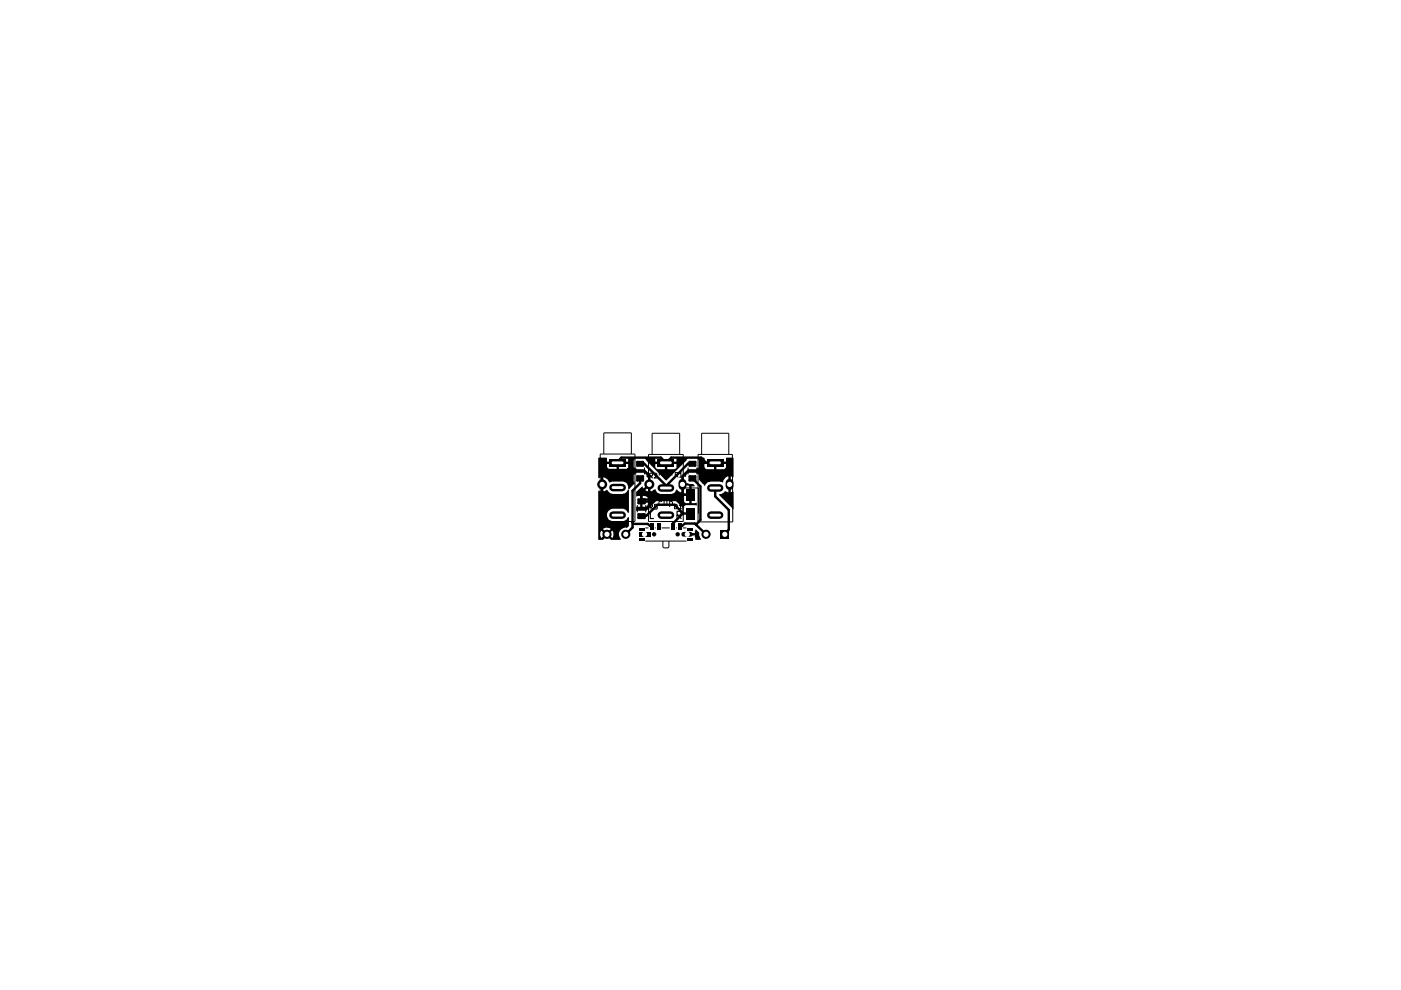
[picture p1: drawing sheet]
<svg xmlns="http://www.w3.org/2000/svg" width="297mm" height="210mm" viewBox="0 0 297 210" stroke-linecap="round" stroke-linejoin="round" font-family="sans-serif">
<g fill="none" stroke="#000" stroke-width=".21">
<path d="M127.3 96.3h7.3v14.3h-7.3zM128 96.3v-4.5h5.9v4.5M134.8 99.1v1.5M136.7 99.1v1.5M137.5 96.4h7.4v14.2h-7.4zM138.3 96.4v-4.5h5.8v4.5M139.8 100v.8M141.4 99.6v.1M141.4 100v.8M141.8 100l.7 .8M142.5 100l-.7 .8M145.9 99.1v1.5"/>
<path d="M147.7 99.1v1.5M148 96.4h7.3l.1 14.3h-7.4zM148.8 96.4v-4.5h5.7v4.5M135.1 107.1v1.5M136.2 112.9v.8M136.8 111.9h.7M136.8 114.7h8.7M136.9 107.1v1.5M137.8 100.9l.5-.1v-.3l-.1-.2h-.4v1M137.8 107.5l.5-.1v-.3l-.1-.2h-.4v1M138 107.5l.3 .4M138 100.9l.3 .4"/>
<path d="M138.8 100.5l.1-.2h.2l.2 .2v.3l-.6 .5h.6M138.9 111.9h.1M139.3 106.9h-.5v.5h.3l.3 .1-.1 .4h-.5M139.8 100.1l.3-.1 .2 .2v.6M140.3 106.3a.36 .36 0 0 0-.6 .2l.1 .5h.5M140.3 100.2l.2-.2 .3 .2v.6M140.3 111.9h1.7M140.5 114.7v1.3l.2 .2h.9l.2-.2v-1.3M140.8 105.8v1.2l.2 .1M141.4 105.8v.2M141.4 106.3v.8M142 106.3h.3l.3 .2v.3l-.3 .3-.3-.1"/>
<path d="M142 106.3v1.1M143 106.9h.4l.2 .2v.6l-.2 .2h-.4zM143.2 100.7l.5-.1 .1-.3-.2-.1h-.4v1M143.3 111.9h.2M143.4 100.7l.4 .5M144 107.2l.3-.3v1M144 107.9h.5M144.1 100.4l.3-.2v1M144.1 101.2h.6M144.8 111.9h.7M144.8 108.9v-5.4h3.3v5.4M146.1 112.9v.8"/>
</g>
<path d="M141.3 98.1h.1M151.4 98.1h.1M137.9 108.4v1.5h.7M143.6 109.3l.6-.1 .2-.3-.1-.3-.2-.2h-.5v1.5M143.9 109.3l.5 .6" fill="none" stroke="#000" stroke-width=".25"/>
<g fill="#000">
<path d="M126.8 97.1l1.8-.1 .1 .9h4.5l.1-.9h1.3l.1 .3-.3 .3v1.5l.6 .4h1.7l1.6 1.5v.3l-.4-.1v2.9h.3l.6-.4 .2 .2a1.27 1.27 0 0 0 1 .8h2.4l.6-.2 .4-.7 .2 .1a1.9 1.9 0 0 0 1.4 .6v.1h1.1v-1.5l-.1-.1h-1.1v1.4h-.5v-3.6l1.5-1.4 1.7 .1 .5-.3 .1-.2h1.2l.4 .5h3.7l.4-.4v-.7h-2v1.1h-.5v-1.1h-2v.6h-1.2v-1.4l-.4-.3 .1-.3 1.5 .1v.8h4.5l.1-.9h1.4l.1 .1v4l-.1 .1-.5-.2v3.4l.4-.2 .2 .1-.1 3.7-2.9-3 .1-.3h.5l.2-.2a.66 .66 0 0 1 1.1-.1v-3.4l-.7 .4-.3 .4-.1 .5-.6-.2h-2.1l-.6 .2-.6 .7-1.2-1.3v-1l-.3-.3-.3-.2h-1.6l-.3 .2-.2 .7-.6-.1v1.4l2.1 .2 .3 .4-.1 .1h-.6v3.6l1.1-.1v.6l-2.3-.1-.4 .3v.3l-.1 .1-1.6-1.5h-4.2l-2 2h-2.2l.1-.9h2l.3-.4 .1-.4h-1.2v.8h-.5v-1.3h1.7a.76 .76 0 0 0-.7-.9h8.3l.1 1.3 .3 .2h.7v-1.5h-9.9v.9h-.5v-.9h-.8v-.9l1.2-1.2 .1 .1a1.4 1.4 0 0 0 1.2 .9v-2.9l-.2 .1-.1-.6-.6-.5h-1.5l-.4 .2-.2 .3v1.4l.2 .3-1.3 1.4-.1-.1-.1-.7a1 1 0 0 0-.9-.9h-2.4l-.7 .2a1.2 1.2 0 0 0-1-1l-.2-.1v2.9l.9-.2 .3 .5 .4 .2 2.5 .1 .6-.1 .6-.8 .1 .1v4.8h-.2l-.5-.7-.4-.1h-2.4a1.33 1.33 0 0 0-1.1 1.3 1.33 1.33 0 0 0 1.1 1.3l2.5-.1a1.06 1.06 0 0 0 .9-.8l.1 .1v1.9l-.4 .3-.3-.1-.6 .3a1.12 1.12 0 0 0-.8 .9v.5l.5 .8-.2 .2h-2l-.8-.9-.9 .9-1-.1v-1.1h.5l.2 .8 .8-.8h.7l.8 .7 .2-.4v-.7l-.1-.4-.9 .8h-.7l-.8-.8-.2 .8h-.5v-1.2h1l.9 .8 .8-.7-.9-.4-.7 .3h-1.1v-8h.6v-2.9l-.6 .1v-2.3h1.9l.4 .4h3.7l.4-.3v-.7h-2v1h-.5v-1h-2v.6h-1.9zM129.2 97.3h3.5v1.6h-3.5zM135.1 98h1.2v.7h-1.2zM136.7 97.1l2.2-.1v.9h4.5l.1-.9h2.2l.1 .3-4.5 4.6h-.2l-2.8-2.9h.6l.5 .5h3.6l.4-.3v-.8h-1.9v1h-.5v-1h-2.1v.6h-.6l-1.2-1.2zM139.4 97.4h3.5v1.6h-3.5zM146.2 98h1.2v.7h-1.2zM149.9 97.4h3.5v1.6h-3.5zM135.1 101h1.2v.9h-1.2zM135.4 109.1h1.3v.7h-1.3zM135.4 105.9h1.3v.8h-1.3zM135.5 111.9h1.1v.6h-1.1zM135.5 114.1h1.1v.6h-1.1z"/>
<path d="M135.5 112.8h2.3v1h-2.3zM137.8 110.8h.7v1.5h-.7zM139.4 110.8h.6v1.5h-.6zM142.3 110.8h.7v1.5h-.7zM143.8 110.8h.7v1.5h-.7zM145.5 103.6h1.8v2.6h-1.8zM145.5 107.6h1.8v2.6h-1.8zM145.8 114.1h1.1v.6h-1.1zM145.8 111.9h1.1v.6h-1.1zM146.2 101h1.2v.9h-1.2zM145.5 113h1.9l-.1-.3 .3-.4 .7 .6v.7l.4 .7-.2 .2h-1l-.2-.6 .1-.4h-1.9zM152.7 112.4h1.9v1.8h-1.9z"/>
<circle cx="141.2" cy="98.1" r=".25"/>
<circle cx="127.7" cy="102.7" r="1.06"/>
<circle cx="128.7" cy="113.3" r=".97"/>
<circle cx="132.7" cy="113.3" r=".97"/>
<circle cx="137.7" cy="102.7" r="1.06"/>
<circle cx="138.7" cy="113.3" r=".47"/>
<circle cx="143.7" cy="113.3" r=".47"/>
<circle cx="149.7" cy="113.3" r=".97"/>
</g>
<g fill="none" stroke="#000" stroke-width=".51">
<path d="M131 98.1v-.2l.7-.9h8.4l1.1 1.1 1.1-1.1h6.4l1 1.1h2.7M135.1 98h1.2v.7h-1.2zM135.7 98.3h.9l4.6 4.7v.5M146.2 98h1.2v.7h-1.2zM146.8 98.3h-.9l-4.7 4.7M134.1 110.8l.2 .3h3l.5 .4h.4M135.1 101h1.2v.9h-1.2zM135.4 109.1h1.3v.7h-1.3zM135.5 109.6h.6M135.7 101.4v1l-1.6 1.7v7.7l-1.4 1.5M137.7 102.7l-1.7 1.7v1.9l.4-.4M142.7 110.9v.7"/>
<path d="M144.2 111.3v.3M144.9 108.9l-1.9-1.9h-3.6l-2.4 2.4h-1M146.2 101h1.2v.9h-1.2zM146.3 109.3v.6M146.4 108.9h-1.6l-2.1 2.1v.5M146.4 104.9h-1.5l-1 1h-8.5v.8h1.3v-.8M146.8 101.4l1.7 1.7v7.1l-.9 1.1M147.6 111.3l-.3-.3h-2.1l-.6 .5h-.4M147.6 111.3l2.1 2M151.6 103.5v1.7l2.9 2.9v4.2l-.7 .7v.4"/>
</g>
<path d="M130 103.4h1.9M130 109.2h1.9M140.2 103.5h2M140.2 109.2h2M150.7 103.5h1.9M150.7 109.2h1.9" fill="none" stroke="#000" stroke-width="1.6"/>
<path d="M144.7 102.4v.6M154.7 102.4v.6" fill="none" stroke="#000" stroke-width="1.7"/>
<path d="M144.9 113.3h1.5" fill="none" stroke="#000" stroke-width="1"/>
<circle cx="137.7" cy="102.7" r=".55" fill="#fff"/>
<path d="M140.2 98.1h2M140.2 109.2h2M140.2 103.5h2" fill="none" stroke="#fff" stroke-width=".59"/>
<g fill="#fff">
<circle cx="144.7" cy="102.7" r=".55"/>
<circle cx="154.7" cy="102.7" r=".55"/>
<circle cx="145.7" cy="113.3" r=".55"/>
<circle cx="153.7" cy="113.3" r=".55"/>
<circle cx="149.7" cy="113.3" r=".55"/>
</g>
<path d="M150.7 98.1h1.9M150.7 103.5h1.9M150.7 109.2h1.9" fill="none" stroke="#fff" stroke-width=".59"/>
<g fill="#fff">
<circle cx="128.7" cy="113.3" r=".55"/>
<circle cx="127.7" cy="102.7" r=".55"/>
<circle cx="136.7" cy="113.3" r=".55"/>
<circle cx="132.7" cy="113.3" r=".55"/>
</g>
<path d="M130 98.1h1.9M130 103.4h1.9M130 109.2h1.9" fill="none" stroke="#fff" stroke-width=".59"/>
</svg>
